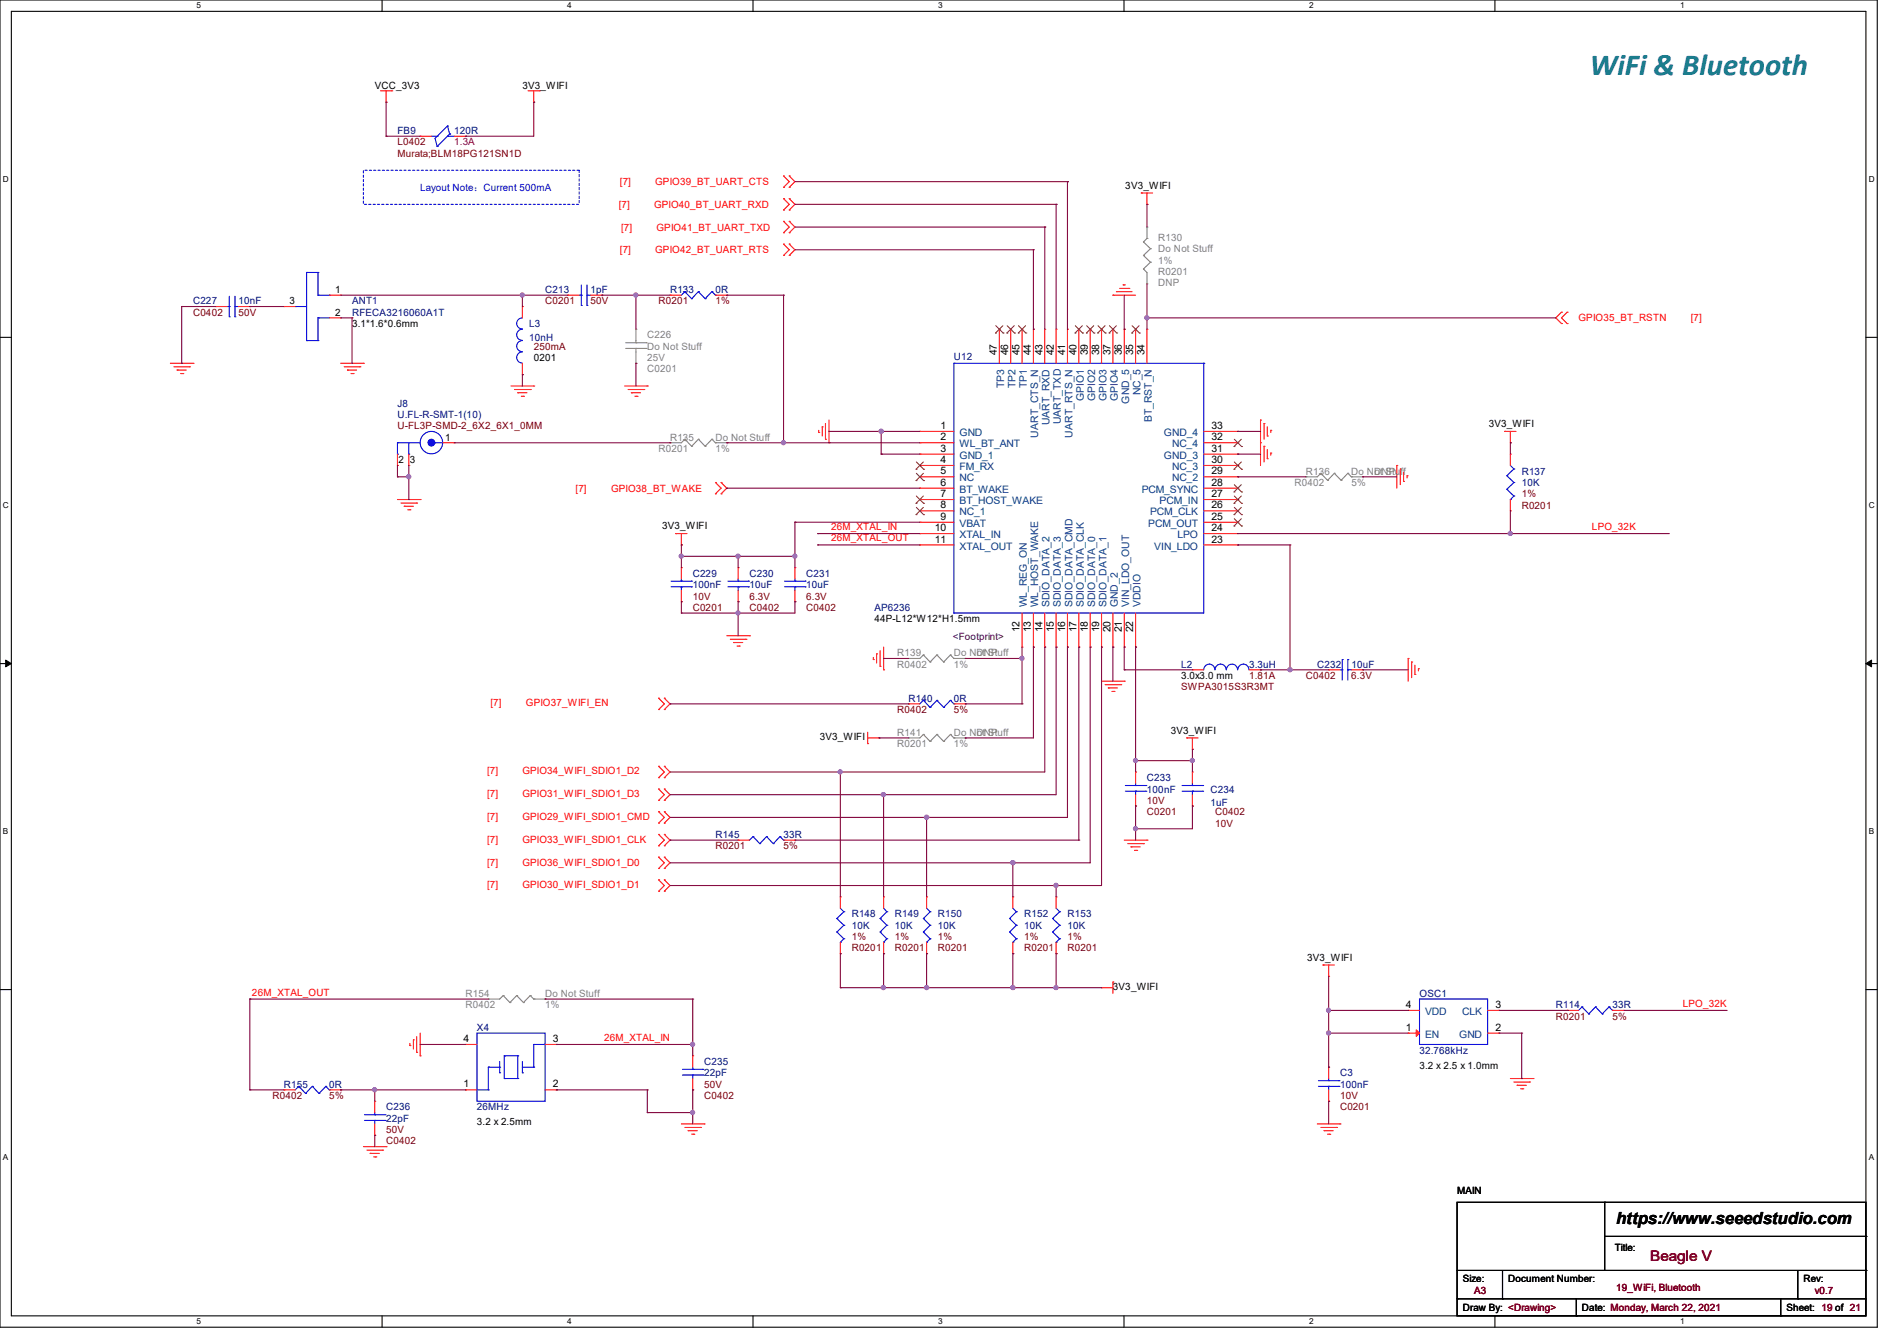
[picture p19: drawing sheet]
<svg xmlns="http://www.w3.org/2000/svg" width="297mm" height="210mm" viewBox="0 0 297 210" stroke-linecap="round" stroke-linejoin="round" font-family="sans-serif">
<defs><g id="words">
<text font-size="4.8" fill="#008080" x="248.9" y="11.7">WiFi &amp; Bluetooth</text>
<text font-size="2.6" x="253" y="191.8">https://www.seeedstudio.com</text>
<text font-size="2.3" fill="#800000" x="258.4" y="197.5">Beagle V</text>
<g font-size="1.6">
<text x="58.7" y="13.9">VCC_3V3</text>
<text x="81.8" y="13.9">3V3_WIFI</text>
<text x="176.2" y="29.5">3V3_WIFI</text>
<text x="45.3" y="47.7">3</text>
<text x="52.5" y="45.9">1</text>
<text x="52.5" y="49.4">2</text>
<text x="55.1" y="51.2">3.1*1.6*0.6mm</text>
<text x="83.6" y="56.6">0201</text>
<text x="156.1" y="55.7" transform="rotate(-90 156.1 55.7)">47</text>
<text x="157.9" y="55.7" transform="rotate(-90 157.9 55.7)">46</text>
<text x="159.6" y="55.7" transform="rotate(-90 159.6 55.7)">45</text>
<text x="161.4" y="55.7" transform="rotate(-90 161.4 55.7)">44</text>
<text x="163.2" y="55.7" transform="rotate(-90 163.2 55.7)">43</text>
<text x="165" y="55.7" transform="rotate(-90 165 55.7)">42</text>
<text x="166.8" y="55.7" transform="rotate(-90 166.8 55.7)">41</text>
<text x="168.5" y="55.7" transform="rotate(-90 168.5 55.7)">40</text>
<text x="170.3" y="55.7" transform="rotate(-90 170.3 55.7)">39</text>
<text x="172.1" y="55.7" transform="rotate(-90 172.1 55.7)">38</text>
<text x="173.9" y="55.7" transform="rotate(-90 173.9 55.7)">37</text>
<text x="175.6" y="55.7" transform="rotate(-90 175.6 55.7)">36</text>
<text x="177.4" y="55.7" transform="rotate(-90 177.4 55.7)">35</text>
<text x="179.2" y="55.7" transform="rotate(-90 179.2 55.7)">34</text>
<text x="69.7" y="69">1</text>
<text x="147.2" y="67.2">1</text>
<text x="147.2" y="69">2</text>
<text x="147.2" y="70.7">3</text>
<text x="189.7" y="70.7">31</text>
<text x="189.7" y="69">32</text>
<text x="189.7" y="67.2">33</text>
<text x="233.1" y="66.9">3V3_WIFI</text>
<text x="62.4" y="72.6">2</text>
<text x="64.2" y="72.6">3</text>
<text x="147.2" y="72.5">4</text>
<text x="147.2" y="74.3">5</text>
<text x="147.2" y="76.1">6</text>
<text x="147.2" y="77.9">7</text>
<text x="189.7" y="77.9">27</text>
<text x="189.7" y="76.1">28</text>
<text x="189.7" y="74.3">29</text>
<text x="189.7" y="72.5">30</text>
<text x="103.7" y="82.9">3V3_WIFI</text>
<text x="146.3" y="83.2">10</text>
<text x="147.2" y="79.6">8</text>
<text x="147.2" y="81.4">9</text>
<text x="189.7" y="83.2">24</text>
<text x="189.7" y="81.4">25</text>
<text x="189.7" y="79.6">26</text>
<text x="146.3" y="85">11</text>
<text x="189.7" y="85">23</text>
<text x="136.9" y="97.4">44P-L12*W12*H1.5mm</text>
<text x="159.6" y="99" transform="rotate(-90 159.6 99)">12</text>
<text x="161.4" y="99" transform="rotate(-90 161.4 99)">13</text>
<text x="163.2" y="99" transform="rotate(-90 163.2 99)">14</text>
<text x="165" y="99" transform="rotate(-90 165 99)">15</text>
<text x="166.8" y="99" transform="rotate(-90 166.8 99)">16</text>
<text x="168.5" y="99" transform="rotate(-90 168.5 99)">17</text>
<text x="170.3" y="99" transform="rotate(-90 170.3 99)">18</text>
<text x="172.1" y="99" transform="rotate(-90 172.1 99)">19</text>
<text x="173.9" y="99" transform="rotate(-90 173.9 99)">20</text>
<text x="175.6" y="99" transform="rotate(-90 175.6 99)">21</text>
<text x="177.4" y="99" transform="rotate(-90 177.4 99)">22</text>
<text x="184.9" y="106.3">3.0x3.0 mm</text>
<text x="128.4" y="115.9">3V3_WIFI</text>
<text x="183.3" y="114.9">3V3_WIFI</text>
<text x="174.2" y="155.1">3V3_WIFI</text>
<text x="204.6" y="150.4">3V3_WIFI</text>
<text x="220.1" y="157.9">4</text>
<text x="220.1" y="161.4">1</text>
<text x="234.1" y="161.4">2</text>
<text x="234.1" y="157.9">3</text>
<text x="72.6" y="163.2">4</text>
<text x="86.6" y="163.2">3</text>
<text x="222.2" y="167.3">3.2 x 2.5 x 1.0mm</text>
<text x="72.6" y="170.3">1</text>
<text x="86.6" y="170.3">2</text>
<text x="74.7" y="176.2">3.2 x 2.5mm</text>
<text x="228.1" y="187.1">MAIN</text>
<text x="252.8" y="196">Title:</text>
<text x="229" y="200.7">Size:</text>
<text x="236.1" y="200.7">Document Number:</text>
<text x="282.4" y="200.7">Rev:</text>
<text x="229" y="205.4">Draw By: &lt;Drawing&gt;</text>
<text x="247.7" y="205.4">Date: Monday, March 22, 2021</text>
<text x="279.7" y="205.4">Sheet: 19 of 21</text>
</g>
<g font-size="1.6" fill="#000080">
<text x="62.2" y="21">FB9</text>
<text x="71.1" y="21">120R</text>
<text x="30.2" y="47.7">C227</text>
<text x="37.3" y="47.7">10nF</text>
<text x="55.1" y="47.7">ANT1</text>
<text x="85.3" y="45.9">C213</text>
<text x="92.4" y="45.9">1pF</text>
<text x="104.9" y="45.9">R133</text>
<text x="112" y="45.9">0R</text>
<text x="55.1" y="49.4">RFECA3216060A1T</text>
<text x="82.8" y="51.2">L3</text>
<text x="82.8" y="53.3">10nH</text>
<text x="149.4" y="56.4">U12</text>
<text x="62.2" y="63.7">J8</text>
<text x="62.2" y="65.4">U.FL-R-SMT-1(10)</text>
<text x="238.3" y="74.3">R137</text>
<text x="238.3" y="76.1">10K</text>
<text x="108.5" y="90.3">C229</text>
<text x="108.5" y="92.1">100nF</text>
<text x="117.3" y="90.3">C230</text>
<text x="117.3" y="92.1">10uF</text>
<text x="126.2" y="90.3">C231</text>
<text x="126.2" y="92.1">10uF</text>
<text x="136.9" y="95.7">AP6236</text>
<text x="184.9" y="104.6">L2</text>
<text x="195.6" y="104.6">3.3uH</text>
<text x="206.2" y="104.6">C232</text>
<text x="211.6" y="104.6">10uF</text>
<text x="142.2" y="109.9">R140</text>
<text x="149.3" y="109.9">0R</text>
<text x="179.6" y="122.3">C233</text>
<text x="179.6" y="124.1">100nF</text>
<text x="189.5" y="124.1">C234</text>
<text x="112" y="131.2">R145</text>
<text x="122.7" y="131.2">33R</text>
<text x="189.5" y="126.2">1uF</text>
<text x="133.3" y="143.7">R148</text>
<text x="140.1" y="143.7">R149</text>
<text x="146.9" y="143.7">R150</text>
<text x="160.4" y="143.7">R152</text>
<text x="167.1" y="143.7">R153</text>
<text x="133.3" y="145.5">10K</text>
<text x="140.1" y="145.5">10K</text>
<text x="146.9" y="145.5">10K</text>
<text x="160.4" y="145.5">10K</text>
<text x="167.1" y="145.5">10K</text>
<text x="74.7" y="161.5">X4</text>
<text x="222.2" y="156.1">OSC1</text>
<text x="243.6" y="157.9">R114</text>
<text x="252.5" y="157.9">33R</text>
<text x="110.2" y="166.8">C235</text>
<text x="222.2" y="165">32.768kHz</text>
<text x="44.4" y="170.3">R155</text>
<text x="51.6" y="170.3">0R</text>
<text x="60.5" y="173.9">C236</text>
<text x="74.7" y="173.9">26MHz</text>
<text x="110.2" y="168.6">22pF</text>
<text x="209.8" y="168.6">C3</text>
<text x="209.8" y="170.3">100nF</text>
<text x="60.5" y="175.7">22pF</text>
</g>
<g font-size="1.6" fill="#800000">
<text x="62.2" y="22.8">L0402</text>
<text x="62.2" y="24.6">Murata;BLM18PG121SN1D</text>
<text x="85.3" y="47.7">C0201</text>
<text x="92.4" y="47.7">50V</text>
<text x="103.1" y="47.7">R0201</text>
<text x="112" y="47.7">1%</text>
<text x="30.2" y="49.4">C0402</text>
<text x="37.3" y="49.4">50V</text>
<text x="83.6" y="54.8">250mA</text>
<text x="62.2" y="67.2">U-FL3P-SMD-2_6X2_6X1_0MM</text>
<text x="238.3" y="77.9">1%</text>
<text x="238.3" y="79.7">R0201</text>
<text x="108.5" y="95.7">C0201</text>
<text x="108.5" y="93.9">10V</text>
<text x="117.3" y="95.7">C0402</text>
<text x="117.3" y="93.9">6.3V</text>
<text x="126.2" y="95.7">C0402</text>
<text x="126.2" y="93.9">6.3V</text>
<text x="195.6" y="106.3">1.81A</text>
<text x="204.5" y="106.3">C0402</text>
<text x="211.6" y="106.3">6.3V</text>
<text x="140.5" y="111.7">R0402</text>
<text x="149.4" y="111.7">5%</text>
<text x="184.9" y="108.1">SWPA3015S3R3MT</text>
<text x="179.6" y="125.9">10V</text>
<text x="179.6" y="127.7">C0201</text>
<text x="190.2" y="127.7">C0402</text>
<text x="190.2" y="129.5">10V</text>
<text x="112" y="133">R0201</text>
<text x="122.7" y="133">5%</text>
<text x="133.3" y="147.2">1%</text>
<text x="133.3" y="149">R0201</text>
<text x="140.1" y="147.2">1%</text>
<text x="140.1" y="149">R0201</text>
<text x="146.9" y="147.2">1%</text>
<text x="146.9" y="149">R0201</text>
<text x="160.4" y="147.2">1%</text>
<text x="160.4" y="149">R0201</text>
<text x="167.1" y="147.2">1%</text>
<text x="167.1" y="149">R0201</text>
<text x="243.6" y="159.7">R0201</text>
<text x="252.5" y="159.7">5%</text>
<text x="42.7" y="172.1">R0402</text>
<text x="51.6" y="172.1">5%</text>
<text x="110.2" y="172.1">C0402</text>
<text x="110.2" y="170.3">50V</text>
<text x="209.8" y="173.9">C0201</text>
<text x="209.8" y="172.1">10V</text>
<text x="60.5" y="179.2">C0402</text>
<text x="60.5" y="177.5">50V</text>
<text x="230.8" y="202.7">A3</text>
<text x="253" y="202.2">19_WiFi, Bluetooth</text>
<text x="284.1" y="202.7">v0.7</text>
</g>
<text font-size="1.6" fill="#800040" x="71.1" y="22.8">1.3A</text>
<text font-size="1.6" fill="#00f" x="65.8" y="29.9">Layout Note：Current 500mA</text>
<g font-size="1.6" fill="#f00">
<text x="97.1" y="29">[7]</text>
<text x="102.6" y="29">GPIO39_BT_UART_CTS</text>
<text x="96.9" y="32.6">[7]</text>
<text x="102.4" y="32.6">GPIO40_BT_UART_RXD</text>
<text x="97.1" y="39.7">[7]</text>
<text x="97.2" y="36.1">[7]</text>
<text x="102.6" y="39.7">GPIO42_BT_UART_RTS</text>
<text x="102.8" y="36.1">GPIO41_BT_UART_TXD</text>
<text x="247.1" y="50.3">GPIO35_BT_RSTN</text>
<text x="264.8" y="50.3">[7]</text>
<text x="90.1" y="77">[7]</text>
<text x="95.7" y="77">GPIO38_BT_WAKE</text>
<text x="130.1" y="83">26M_XTAL_IN</text>
<text x="249.3" y="83">LPO_32K</text>
<text x="130.1" y="84.8">26M_XTAL_OUT</text>
<text x="76.8" y="110.6">[7]</text>
<text x="82.3" y="110.6">GPIO37_WIFI_EN</text>
<text x="76.3" y="124.8">[7]</text>
<text x="76.3" y="121.3">[7]</text>
<text x="81.8" y="124.8">GPIO31_WIFI_SDIO1_D3</text>
<text x="81.8" y="121.3">GPIO34_WIFI_SDIO1_D2</text>
<text x="76.3" y="128.4">[7]</text>
<text x="76.3" y="131.9">[7]</text>
<text x="81.8" y="128.4">GPIO29_WIFI_SDIO1_CMD</text>
<text x="81.8" y="131.9">GPIO33_WIFI_SDIO1_CLK</text>
<text x="76.3" y="135.7">[7]</text>
<text x="81.8" y="135.7">GPIO36_WIFI_SDIO1_D0</text>
<text x="76.3" y="139.1">[7]</text>
<text x="81.8" y="139.1">GPIO30_WIFI_SDIO1_D1</text>
<text x="39.5" y="155.9">26M_XTAL_OUT</text>
<text x="263.5" y="157.7">LPO_32K</text>
<text x="94.6" y="163">26M_XTAL_IN</text>
</g>
<g font-size="1.6" fill="#808080">
<text x="181.4" y="37.7">R130</text>
<text x="181.4" y="39.5">Do Not Stuff</text>
<text x="181.4" y="41.3">1%</text>
<text x="181.4" y="43.1">R0201</text>
<text x="181.4" y="44.8">DNP</text>
<text x="101.3" y="53">C226</text>
<text x="101.3" y="54.8">Do Not Stuff</text>
<text x="101.3" y="58.3">C0201</text>
<text x="101.3" y="56.6">25V</text>
<text x="103.1" y="70.8">R0201</text>
<text x="104.9" y="69">R135</text>
<text x="112" y="69">Do Not Stuff</text>
<text x="112" y="70.8">1%</text>
<text x="202.7" y="76.1">R0402</text>
<text x="204.5" y="74.3">R136</text>
<text x="211.6" y="74.3">Do Not Stuff</text>
<text x="211.6" y="76.1">5%</text>
<text x="215.1" y="74.3">DNP</text>
<text x="140.5" y="102.8">R139</text>
<text x="140.5" y="104.6">R0402</text>
<text x="149.3" y="102.8">Do Not Stuff</text>
<text x="149.4" y="104.6">1%</text>
<text x="152.9" y="102.8">DNP</text>
<text x="140.5" y="115.2">R141</text>
<text x="140.5" y="117">R0201</text>
<text x="149.3" y="115.2">Do Not Stuff</text>
<text x="149.4" y="117">1%</text>
<text x="152.9" y="115.2">DNP</text>
<text x="72.9" y="156.1">R154</text>
<text x="72.9" y="157.9">R0402</text>
<text x="85.3" y="156.1">Do Not Stuff</text>
<text x="85.3" y="157.9">1%</text>
</g>
<g font-size="1.6" fill="#004080">
<text x="157.2" y="60.8" transform="rotate(-90 157.2 60.8)">TP3</text>
<text x="159" y="60.8" transform="rotate(-90 159 60.8)">TP2</text>
<text x="160.8" y="60.8" transform="rotate(-90 160.8 60.8)">TP1</text>
<text x="169.7" y="62.8" transform="rotate(-90 169.7 62.8)">GPIO1</text>
<text x="171.5" y="62.8" transform="rotate(-90 171.5 62.8)">GPIO2</text>
<text x="173.2" y="62.8" transform="rotate(-90 173.2 62.8)">GPIO3</text>
<text x="175" y="62.8" transform="rotate(-90 175 62.8)">GPIO4</text>
<text x="176.8" y="63.2" transform="rotate(-90 176.8 63.2)">GND_5</text>
<text x="178.6" y="61.9" transform="rotate(-90 178.6 61.9)">NC_5</text>
<text x="150.2" y="68.3">GND</text>
<text x="150.2" y="70.1">WL_BT_ANT</text>
<text x="150.2" y="71.8">GND_1</text>
<text x="162.6" y="68.5" transform="rotate(-90 162.6 68.5)">UART_CTS_N</text>
<text x="164.3" y="66.6" transform="rotate(-90 164.3 66.6)">UART_RXD</text>
<text x="166.1" y="66.5" transform="rotate(-90 166.1 66.5)">UART_TXD</text>
<text x="167.9" y="68.5" transform="rotate(-90 167.9 68.5)">UART_RTS_N</text>
<text x="180.3" y="66.2" transform="rotate(-90 180.3 66.2)">BT_RST_N</text>
<text x="182.2" y="71.8">GND_3</text>
<text x="182.2" y="68.3">GND_4</text>
<text x="183.5" y="70.1">NC_4</text>
<text x="150.2" y="73.6">FM_RX</text>
<text x="150.2" y="75.4">NC</text>
<text x="150.2" y="77.2">BT_WAKE</text>
<text x="178.8" y="77.2">PCM_SYNC</text>
<text x="183.5" y="75.4">NC_2</text>
<text x="183.5" y="73.6">NC_3</text>
<text x="150.2" y="79">BT_HOST_WAKE</text>
<text x="150.2" y="80.7">NC_1</text>
<text x="150.2" y="82.5">VBAT</text>
<text x="179.8" y="82.5">PCM_OUT</text>
<text x="180.1" y="80.7">PCM_CLK</text>
<text x="181.6" y="79">PCM_IN</text>
<text x="150.2" y="84.3">XTAL_IN</text>
<text x="150.2" y="86.1">XTAL_OUT</text>
<text x="180.7" y="86.1">VIN_LDO</text>
<text x="184.4" y="84.3">LPO</text>
<text x="160.8" y="95.1" transform="rotate(-90 160.8 95.1)">WL_REG_ON</text>
<text x="162.6" y="95.1" transform="rotate(-90 162.6 95.1)">WL_HOST_WAKE</text>
<text x="164.3" y="95.1" transform="rotate(-90 164.3 95.1)">SDIO_DATA_2</text>
<text x="166.1" y="95.1" transform="rotate(-90 166.1 95.1)">SDIO_DATA_3</text>
<text x="167.9" y="95.1" transform="rotate(-90 167.9 95.1)">SDIO_DATA_CMD</text>
<text x="169.7" y="95.1" transform="rotate(-90 169.7 95.1)">SDIO_DATA_CLK</text>
<text x="171.5" y="95.1" transform="rotate(-90 171.5 95.1)">SDIO_DATA_0</text>
<text x="173.2" y="95.1" transform="rotate(-90 173.2 95.1)">SDIO_DATA_1</text>
<text x="175" y="95.1" transform="rotate(-90 175 95.1)">GND_2</text>
<text x="176.8" y="95.1" transform="rotate(-90 176.8 95.1)">VIN_LDO_OUT</text>
<text x="178.6" y="95.1" transform="rotate(-90 178.6 95.1)">VDDIO</text>
<text x="223.1" y="159">VDD</text>
<text x="228.9" y="159">CLK</text>
<text x="223.1" y="162.5">EN</text>
<text x="228.5" y="162.5">GND</text>
</g>
<text font-size="1.6" fill="#400040" x="149.2" y="100.3">&lt;Footprint&gt;</text>
<g font-size="1.3">
<text x="30.8" y="1.3">5</text>
<text x="88.8" y="1.3">4</text>
<text x="146.9" y="1.3">3</text>
<text x="205" y="1.3">2</text>
<text x="263.1" y="1.3">1</text>
<text x=".5" y="28.4">D</text>
<text x="292.6" y="28.4">D</text>
<text x=".5" y="79.5">C</text>
<text x="292.6" y="79.5">C</text>
<text x=".5" y="130.6">B</text>
<text x="292.6" y="130.6">B</text>
<text x=".5" y="181.7">A</text>
<text x="292.6" y="181.7">A</text>
<text x="30.8" y="207.4">5</text>
<text x="88.8" y="207.4">4</text>
<text x="146.9" y="207.4">3</text>
<text x="205" y="207.4">2</text>
<text x="263.1" y="207.4">1</text>
</g>
</g></defs>
<path d="M0 0h293.9v207.9h-293.9zM1.8 1.8h290.3v204.3h-290.3z" fill="none" stroke="#000" stroke-width=".17"/>
<g fill="#fff">
<path d="M30.8 .2h.7v1.4h-.7z"/>
<path d="M30.8 206.2h.7v1.4h-.7z"/>
</g>
<path d="M59.8 0v1.8M59.8 206.1v1.8" fill="none" stroke="#000" stroke-width=".17"/>
<g fill="#fff">
<path d="M88.8 .2h.7v1.4h-.7z"/>
<path d="M88.8 206.2h.7v1.4h-.7z"/>
</g>
<path d="M117.9 0v1.8M117.9 206.1v1.8" fill="none" stroke="#000" stroke-width=".17"/>
<g fill="#fff">
<path d="M146.9 .2h.7v1.4h-.7z"/>
<path d="M146.9 206.2h.7v1.4h-.7z"/>
</g>
<path d="M176 0v1.8M176 206.1v1.8" fill="none" stroke="#000" stroke-width=".17"/>
<g fill="#fff">
<path d="M205 .2h.7v1.4h-.7z"/>
<path d="M205 206.2h.7v1.4h-.7z"/>
</g>
<path d="M234.1 0v1.8M234.1 206.1v1.8" fill="none" stroke="#000" stroke-width=".17"/>
<g fill="#fff">
<path d="M263.1 .2h.6v1.4h-.6z"/>
<path d="M263.1 206.2h.6v1.4h-.6z"/>
<path d="M.5 27.3h.9v1.4h-.9z"/>
<path d="M292.6 27.3h.9v1.4h-.9z"/>
<path d="M.5 78.4h.9v1.4h-.9z"/>
<path d="M292.6 78.4h.9v1.4h-.9z"/>
</g>
<path d="M0 52.8h1.8M292.1 52.8h1.8" fill="none" stroke="#000" stroke-width=".17"/>
<g fill="#fff">
<path d="M.5 129.5h.8v1.4h-.8z"/>
<path d="M292.6 129.5h.8v1.4h-.8z"/>
</g>
<path d="M0 103.9h1.8M292.1 103.9h1.8" fill="none" stroke="#000" stroke-width=".17"/>
<path d="M.9 103.4l.9 .5-.9 .5zM292.1 103.9l.9-.5v1z" fill="#000" stroke="#000" stroke-width=".16"/>
<g fill="#fff">
<path d="M.5 180.5h.8v1.4h-.8z"/>
<path d="M292.6 180.5h.8v1.4h-.8z"/>
</g>
<g fill="none" stroke="#000" stroke-width=".17">
<path d="M0 155h1.8M292.1 155h1.8M228.1 188.3h64v17.8h-64zM228.1 199h64M235.2 199v4.4M251.2 188.3h.1M251.2 188.3v10.7M251.2 193.6h40.9M281.5 199v4.4M292.1 199h.1M292.1 193.6h.1M228.1 203.4h.1"/>
<path d="M228.1 203.4h64M235.2 203.4h.1M246.8 206.1h.1M246.8 203.4v2.7M278.8 206.1h.1M278.8 203.4v2.7M281.5 203.4h.1"/>
</g>
<path d="M56.9 26.7h33.8v5.3h-33.8z" fill="none" stroke="#00f" stroke-width=".17" stroke-dasharray=".3 .3"/>
<g fill="none" stroke="#f00" stroke-width=".17">
<path d="M59.6 14.2h1.7M60.5 16h.1M60.5 14.2v1.8M61.3 14.2h.1M82.7 14.2h1.8M83.6 16h.1M83.6 14.2v1.8M84.5 14.2h.1M65.8 21.3h.1M65.8 21.3h1.8M71.1 21.3h1.8M72.9 21.3h.1"/>
<path d="M122.7 29.3h.1M122.7 27.6h.1M122.7 32.9h.1M122.7 31.1h.1M122.7 36.4h.1M122.7 34.7h.1M122.7 38.2h.1M122.7 27.6l.9 .8-.9 .9M122.7 31.1l.9 .9-.9 .9M122.7 34.7l.9 .9-.9 .8M122.7 38.2l.9 .9-.9 .9M123.6 27.6h.1"/>
<path d="M123.6 29.3h.1M123.6 31.1h.1M123.6 32.9h.1M123.6 34.7h.1M123.6 36.4h.1M123.6 38.2h.1M123.6 27.6l.9 .8-.9 .9M123.6 31.1l.9 .9-.9 .9M123.6 34.7l.9 .9-.9 .8M123.6 38.2l.9 .9-.9 .9M178.7 30.2h.1M178.7 30.2h1.8"/>
<path d="M179.6 32h.1M179.6 30.2v1.8M26.7 56.9h3.5M27.2 57.4h2.5M27.7 58h.1M27.7 58h1.5M28.3 58.5h.3M28.6 58.5h.1M29.7 57.4h.1M30.2 56.9h.1M33.8 48h.1M33.8 48h1.8"/>
<path d="M37.3 48h1.8M39.1 48h.1M44.4 48h.1M44.4 48h1.8M51.6 46.2h1.7M51.6 49.8h1.7M53.3 46.2h.1M53.3 49.8h.1M53.3 56.9h3.6M53.9 57.4h2.4M54.4 58h.1M54.4 58h1.4"/>
<path d="M54.9 58.5h.4M55.3 58.5h.1M56.3 57.4h.1M56.9 56.9h.1M81.8 58.7h.1M81.8 48h.1M81.8 48v1.8M81.8 56.9v1.8M88.9 46.2h.1M88.9 46.2h1.8M92.5 46.2h1.7M94.2 46.2h.1"/>
<path d="M104.9 46.2h.1M104.9 46.2h1.8M112 46.2h1.8M113.8 46.2h.1M122.7 40h.1M123.6 40h.1M156.5 51.6h.1M156.5 51.6v5.3M158.2 51.6h.1M158.2 51.6v5.3M160 51.6h.1M160 51.6v5.3"/>
<path d="M161.8 51.6h.1M161.8 51.6v5.3M163.6 51.6h.1M163.6 51.6v5.3M165.4 51.6h.1M165.4 51.6v5.3M167.1 51.6h.1M167.1 51.6v5.3M168.9 51.6h.1M168.9 51.6v5.3M170.7 51.6h.1M170.7 51.6v5.3"/>
<path d="M172.5 51.6h.1M172.5 51.6v5.3M174.2 46.2h.1M174.2 51.6h.1M174.2 46.2h3.6M174.2 51.6v5.3M174.8 45.7h.1M174.8 45.7h2.4M175.3 45.2h1.4M175.9 44.6h.1M175.9 44.6h.3M176 51.6h.1"/>
<path d="M176 51.6v5.3M176.7 45.2h.1M177.8 51.6h.1M177.8 51.6v5.3M179.6 51.6h.1M179.6 51.6v5.3M244.5 48.9h.1M244.5 50.7h.1M244.5 48.9l-.9 .9 .9 .9M245.4 50.7h.1M245.4 48.9h.1M245.4 48.9l-.9 .9 .9 .9"/>
<path d="M62.2 72.9h.1M62.2 78.2h3.6M62.2 71.1v1.8M62.8 78.8h2.4M63.3 79.3h.1M63.3 79.3h1.4M63.8 79.8h.4M64 72.9h.1M64 71.1v1.8M64.2 79.8h.1M65.2 78.8h.1M65.8 78.2h.1"/>
<path d="M69.3 69.3h1.8M71.1 69.3h.1M80 60.5h3.6M80.6 61h2.4M81.1 61.5h.1M81.1 61.5h1.4M81.6 62.1h.4M82 62.1h.1M83 61h.1M83.6 60.5h.1M97.8 60.5h3.5M98.3 61h2.5"/>
<path d="M98.8 61.5h.1M98.8 61.5h1.5M99.4 62.1h.3M99.7 62.1h.1M100.8 61h.1M101.3 60.5h.1M112 77.3h.1M112 75.6h.1M112 75.6l.9 .9-.9 .8M112.9 75.6h.1M112.9 77.3h.1M112.9 75.6l.9 .9-.9 .8"/>
<path d="M128.2 67.7h.1M128.2 67.4v.3M128.7 66.8h.1M128.7 66.8v1.5M129.2 68.8h.1M129.2 66.3v2.5M129.8 69.3h.1M129.8 65.8v3.5M144 67.6h.1M144 69.3h.1M144 71.1h.1M144 72.9h.1"/>
<path d="M144 74.7h.1M144 76.5h.1M144 78.2h.1M144 78.2h5.4M144 67.6h5.4M144 69.3h5.4M144 71.1h5.4M144 72.9h5.4M144 74.7h5.4M144 76.5h5.4M188.5 78.2h5.3M188.5 67.6h5.3"/>
<path d="M188.5 69.3h5.3M188.5 71.1h5.3M188.5 72.9h5.3M188.5 74.7h5.3M188.5 76.5h5.3M193.8 78.2h.1M193.8 76.5h.1M193.8 74.7h.1M193.8 72.9h.1M193.8 71.1h.1M193.8 69.3h.1M193.8 67.6h.1"/>
<path d="M197.4 65.8h.1M197.4 69.3h.1M197.4 65.8v7.1M197.9 66.3h.1M197.9 69.9h.1M197.9 66.3v2.5M197.9 69.9v2.4M198.4 68.3h.1M198.4 71.8h.1M198.4 66.8v1.5M198.4 70.4v1.4M199 67.4h.1"/>
<path d="M199 71h.1M199 67.4v.3M199 71v.3M218.7 72.9h.1M218.7 72.9v3.6M219.2 73.4h.1M219.2 73.4v2.5M219.8 75.4h.1M219.8 74v1.4M220.3 74.5h.1M220.3 74.5v.3M235.6 67.6h.1"/>
<path d="M235.6 67.6h1.8M236.5 69.3h.1M236.5 71.1h.1M236.5 67.6v1.7M236.5 71.1v1.8M236.5 78.2v1.8M105.8 83.6h.1M105.8 83.6h1.8M106.7 85.3h.1M106.7 88.9h.1M106.7 94.2h.1M106.7 83.6v1.7"/>
<path d="M106.7 88.9v1.8M106.7 92.5v1.7M113.8 99.6h3.5M115.6 88.9h.1M115.6 94.2h.1M115.6 88.9v1.8M115.6 92.5v1.7M117.3 99.6h.1M124.5 88.9h.1M124.5 94.2h.1M124.5 88.9v1.8M124.5 92.5v1.7"/>
<path d="M144 80h.1M144 81.8h.1M144 83.6h.1M144 85.3h.1M144 83.6h5.4M144 80h5.4M144 81.8h5.4M144 85.3h5.4M160 96v5.3M161.8 96v5.3M163.6 96v5.3M165.4 96v5.3"/>
<path d="M167.1 96v5.3M168.9 96v5.3M170.7 96v5.3M172.5 96v5.3M174.2 96v5.3M176 96v5.3M177.8 96v5.3M188.5 83.6h5.3M188.5 80h5.3M188.5 81.8h5.3M188.5 85.3h5.3M193.8 85.3h.1"/>
<path d="M193.8 83.6h.1M193.8 81.8h.1M193.8 80h.1M236.5 80h.1M103.1 109.3h.1M103.1 111.1h.1M103.1 109.3l.9 .9-.9 .9M104 111.1h.1M104 109.3h.1M104 109.3l.9 .9-.9 .9M114.3 100.1h2.5M114.9 100.6h.1"/>
<path d="M114.9 100.6h1.4M115.4 101.2h.3M115.7 101.2h.1M116.8 100.1h.1M135.8 116.5h.1M135.8 115.6h1.8M135.8 114.7v1.8M136.7 103.3h.1M136.7 103v.3M137.2 102.4h.1M137.2 102.4v1.4M137.6 115.6h.1"/>
<path d="M137.8 104.4h.1M137.8 101.9v2.5M138.3 104.9h.1M138.3 101.3v3.6M142.2 110.2h.1M142.2 110.2h1.8M149.4 110.2h1.7M151.1 110.2h.1M160 101.3h.1M161.8 101.3h.1M163.6 101.3h.1M165.4 101.3h.1"/>
<path d="M167.1 101.3h.1M168.9 101.3h.1M170.7 101.3h.1M172.5 101.3h.1M172.5 106.7h3.5M173 107.2h2.5M173.5 107.7h.1M173.5 107.7h1.5M174.1 108.3h.3M174.2 101.3h.1M174.4 108.3h.1M175.5 107.2h.1"/>
<path d="M176 106.7h.1M176 101.3h.1M177.8 101.3h.1M185.8 115.6h.1M185.8 115.6h1.8M186.7 117.3h.1M186.7 104.9h.1M186.7 115.6v1.7M186.7 104.9h1.8M195.6 104.9h1.8M197.4 104.9h.1M208 104.9h.1"/>
<path d="M208 104.9h1.8M211.6 104.9h1.8M213.4 104.9h.1M220.5 103.1h.1M220.5 103.1v3.6M221 103.7h.1M221 103.7v2.4M221.5 105.6h.1M221.5 104.2v1.4M222.1 104.7h.1M222.1 104.7v.4M103.1 128.9h.1"/>
<path d="M103.1 127.1h.1M103.1 125.3h.1M103.1 123.6h.1M103.1 121.8h.1M103.1 120h.1M103.1 139.6h.1M103.1 137.8h.1M103.1 132.5h.1M103.1 130.7h.1M103.1 136h.1M103.1 134.2h.1M103.1 127.1l.9 .9-.9 .9"/>
<path d="M103.1 123.6l.9 .9-.9 .8M103.1 120l.9 .9-.9 .9M103.1 137.8l.9 .9-.9 .9M103.1 130.7l.9 .9-.9 .9M103.1 134.2l.9 .9-.9 .9M104 127.1h.1M104 128.9h.1M104 123.6h.1M104 125.3h.1M104 120h.1M104 121.8h.1M104 137.8h.1"/>
<path d="M104 139.6h.1M104 130.7h.1M104 132.5h.1M104 134.2h.1M104 136h.1M104 127.1l.9 .9-.9 .9M104 123.6l.9 .9-.9 .8M104 120l.9 .9-.9 .9M104 137.8l.9 .9-.9 .9M104 130.7l.9 .9-.9 .9M104 134.2l.9 .9-.9 .9M115.6 131.6h.1"/>
<path d="M115.6 131.6h1.7M122.7 131.6h1.8M124.5 131.6h.1M176 131.6h3.6M176.6 132.1h2.4M177.1 132.6h.1M177.1 132.6h1.4M177.6 133.2h.4M177.8 120.9h.1M177.8 126.2h.1M177.8 120.9v1.8M177.8 124.5v1.7"/>
<path d="M178 133.2h.1M179 132.1h.1M179.6 131.6h.1M186.7 120.9h.1M186.7 126.2h.1M186.7 120.9v1.8M186.7 124.5v1.7M131.6 140.5h.1M131.6 149.4h.1M131.6 140.5v1.7M131.6 147.6v1.8M138.3 140.5h.1"/>
<path d="M138.3 149.4h.1M138.3 140.5v1.7M138.3 147.6v1.8M145.1 140.5h.1M145.1 149.4h.1M145.1 140.5v1.7M145.1 147.6v1.8M158.6 140.5h.1M158.6 149.4h.1M158.6 140.5v1.7M158.6 147.6v1.8M165.4 140.5h.1"/>
<path d="M165.4 149.4h.1M165.4 140.5v1.7M165.4 147.6v1.8M172.5 154.7h.1M172.5 154.7h1.7M174.2 153.8h.1M174.2 153.8v1.8M207.1 151.1h.1M207.1 151.1h1.8M208 152.9h.1M208 151.1v1.8M220.5 158.2h.1"/>
<path d="M220.5 158.2h1.7M232.9 158.2h1.8M234.7 158.2h.1M245.4 158.2h.1M245.4 158.2h1.7M252.5 158.2h1.8M254.3 158.2h.1M44.4 170.7h.1M44.4 170.7h1.8M51.6 170.7h1.7M53.3 170.7h.1M56.9 179.6h3.6"/>
<path d="M58.7 172.5h.1M58.7 177.8h.1M58.7 172.5v1.7M58.7 176v1.8M60.5 179.6h.1M64.2 163.7h.1M64.2 163.4v.3M64.7 162.9h.1M64.7 162.9v1.4M65.2 164.8h.1M65.2 162.3v2.5M65.8 165.4h.1"/>
<path d="M65.8 161.8v3.6M72.9 170.7h.1M72.9 163.6h.1M72.9 170.7h1.8M72.9 163.6h1.8M85.3 170.7h1.8M85.3 163.6h1.8M87.1 163.6h.1M87.1 170.7h.1M106.7 176h3.5M107.2 176.6h2.5M107.7 177.1h.1"/>
<path d="M107.7 177.1h1.5M108.3 177.6h.3M108.5 165.4h.1M108.5 170.7h.1M108.5 165.4v1.7M108.5 168.9v1.8M108.6 177.6h.1M109.7 176.6h.1M110.2 176h.1M206.2 176h3.6M206.8 176.6h2.5M207.3 177.1h.1"/>
<path d="M207.3 177.1h1.4M207.9 177.6h.3M208 167.1h.1M208 172.5h.1M208 167.1v1.8M208 170.7v1.8M208.2 177.6h.1M209.3 176.6h.1M209.8 176h.1M220.5 161.8h.1M220.5 161.8h1.7M232.9 161.8h1.8"/>
<path d="M234.7 161.8h.1M236.5 168.9h3.5M237 169.5h2.5M237.5 170h.1M237.5 170h1.5M238.1 170.5h.3M238.4 170.5h.1M239.5 169.5h.1M240 168.9h.1M57.4 180.1h2.5M58 180.6h.1M58 180.6h1.4"/>
<path d="M58.5 181.2h.3M58.8 181.2h.1M59.9 180.1h.1"/>
</g>
<g fill="none" stroke="#808080" stroke-width=".17">
<path d="M179 37.9h.1M179 37.9l1.1 1M179.6 37.3h.1M179.6 35.6h.1M179.6 37.3l-.6 .6M179.6 35.6v1.7M180.1 38.9h.1M180.1 38.9l-1.1 1.1M98 53.7h3.2M98 54.6h3.2M99.6 54.6h.1M99.6 53.7h.1"/>
<path d="M99.6 51.6h.1M99.6 56.9h.1M99.6 51.6v2.1M99.6 54.6v2.3M101.2 53.7h.1M101.2 54.6h.1M179 42.1h.1M179 40h.1M179 42.1l.6 .6v1.7M179 40l1.1 1.1M179.6 44.4h.1M180.1 41.1h.1"/>
<path d="M180.1 41.1l-1.1 1M104.9 69.3h.1M107.2 68.8h.1M107.2 68.8l-.5 .5h-1.8M107.2 68.8l1.1 1.1M108.3 69.9h.1M109.3 68.8h.1M109.3 68.8l-1 1.1M109.3 68.8l1.1 1.1M110.4 69.9h.1M111.5 68.8h.1M111.5 68.8l-1.1 1.1"/>
<path d="M111.5 68.8l.5 .5M112 69.3h.1M112 69.3h1.8M113.8 69.3h.1M204.5 74.7h.1M206.8 74.1h.1M206.8 74.1l-.6 .6h-1.7M206.8 74.1l1.1 1.1M207.9 75.2h.1M208.9 74.1h.1M208.9 74.1l-1 1.1M208.9 74.1l1.1 1.1"/>
<path d="M210 75.2h.1M211 74.1h.1M211 74.1l-1 1.1M211 74.1l.6 .6M211.6 74.7h.1M211.6 74.7h1.8M213.4 74.7h.1M142.2 103.1h.1M142.2 115.6h.1M144.6 102.6h.1M144.6 115h.1M144.6 102.6l-.6 .5h-1.8"/>
<path d="M144.6 102.6l1 1.1M144.6 115l-.6 .6h-1.8M144.6 115l1 1.1M145.6 103.7h.1M145.6 116.1h.1M146.7 102.6h.1M146.7 115h.1M146.7 102.6l-1.1 1.1M146.7 102.6l1 1.1M146.7 115l-1.1 1.1M146.7 115l1 1.1M147.7 103.7h.1"/>
<path d="M147.7 116.1h.1M148.8 102.6h.1M148.8 115h.1M148.8 102.6l-1.1 1.1M148.8 102.6l.6 .5M148.8 115l-1.1 1.1M148.8 115l.6 .6M149.4 103.1h.1M149.4 115.6h.1M149.4 103.1h1.7M149.4 115.6h1.7M151.1 103.1h.1"/>
<path d="M151.1 115.6h.1M76.5 156.5h.1M78.8 155.9h.1M78.8 155.9l-.6 .6h-1.7M78.8 155.9l1 1.1M79.8 157h.1M80.9 155.9h.1M80.9 155.9l-1.1 1.1M80.9 155.9l1.1 1.1M82 157h.1M83 155.9h.1M83 155.9l-1 1.1"/>
<path d="M83 155.9l.6 .6M83.6 156.5h.1M83.6 156.5h1.7M85.3 156.5h.1"/>
</g>
<g fill="none" stroke="#00f" stroke-width=".17">
<path d="M70.1 19.7h.1M70.1 19.7l-2 2 .4 1.2M70.1 19.7l.3 1.3M67.6 21.3h.9M68.5 22.9h.1M68.5 21.3h.1M70.1 21.3h.1M70.1 21.3h1M70.4 21h.1M70.4 21l-1.9 1.9M35.6 48h.3M35.9 49.6h.1"/>
<path d="M35.9 48h.1M35.9 46.4v3.2M36.8 49.6h.1M36.8 48h.1M36.8 46.4v3.2M36.8 48h.5M46.2 48h.1M46.2 48h1.8M48 53.3h.1M48 42.7h.1M48 53.3h1.8M48 42.7v10.6"/>
<path d="M48 42.7h1.8M49.8 49.8h.1M49.8 53.3h.1M49.8 42.7h.1M49.8 46.2h.1M49.8 49.8h1.8M49.8 42.7v3.5M49.8 49.8v3.5M49.8 46.2h1.8M51.6 46.2h.1M81.8 55.1a.87 .87 0 0 0-.9 .9 .87 .87 0 0 0 .9 .9M81.8 53.3a.87 .87 0 0 0-.9 .9 .87 .87 0 0 0 .9 .9"/>
<path d="M81.8 51.6a.87 .87 0 0 0-.9 .8 .87 .87 0 0 0 .9 .9M81.8 49.8a.87 .87 0 0 0-.9 .9 .87 .87 0 0 0 .9 .8M90.7 46.2h.3M91 47.8h.1M91 46.2h.1M91 44.6v3.2M91.9 47.8h.1M91.9 46.2h.1M91.9 46.2h.6M91.9 44.6v3.2M107.2 45.7h.1M107.2 45.7l-.5 .5"/>
<path d="M107.2 45.7l1.1 1.1M108.3 46.8h.1M109.3 45.7h.1M109.3 45.7l-1 1.1M109.3 45.7l1.1 1.1M110.4 46.8h.1M111.5 45.7h.1M111.5 45.7l-1.1 1.1M111.5 45.7l.5 .5M112 46.2h.1M149.4 56.9h.1M149.4 56.9h39.1"/>
<path d="M149.4 56.9v39.1M188.5 56.9h.1M188.5 56.9v39.1h-39.1M62.2 69.3h.1M62.2 71.1h.1M62.2 69.3h3.6M62.2 69.3v1.8M64 71.1h.1M64 69.3v1.8M68.1 69.3h.1M68.1 69.3h1.2M235.9 74.5h.1"/>
<path d="M235.9 76.6h.1M235.9 74.5l1.1 1.1M235.9 76.6l1.1 1.1M236.5 78.2h.1M236.5 72.9l.5 .5M237 73.4h.1M237 75.6h.1M237 77.7h.1M237 73.4l-1.1 1.1M237 75.6l-1.1 1M237 77.7l-.5 .5M105.1 91h3.2"/>
<path d="M105.1 91.9h3.2M106.7 91.9h.1M106.7 91h.1M106.7 90.7v.3M106.7 91.9v.6M108.3 91h.1M108.3 91.9h.1M114 91h3.2M114 91.9h3.2M115.6 91.9h.1M115.6 91h.1M115.6 90.7v.3"/>
<path d="M115.6 91.9v.6M117.2 91h.1M117.2 91.9h.1M122.9 91h3.2M122.9 91.9h3.2M124.5 91.9h.1M124.5 91h.1M124.5 90.7v.3M124.5 91.9v.6M126.1 91h.1M126.1 91.9h.1M149.4 96h.1"/>
<path d="M144.6 109.7h.1M144.6 109.7l-.6 .5M144.6 109.7l1 1.1M145.6 110.8h.1M146.7 109.7h.1M146.7 109.7l-1.1 1.1M146.7 109.7l1 1.1M147.7 110.8h.1M148.8 109.7h.1M148.8 109.7l-1.1 1.1M148.8 109.7l.6 .5M149.4 110.2h.1"/>
<path d="M188.5 104.9a.87 .87 0 0 1 .8-.9 .87 .87 0 0 1 .9 .9M190.2 104.9a.87 .87 0 0 1 .9-.9 .87 .87 0 0 1 .9 .9M192 104.9a.87 .87 0 0 1 .9-.9 .87 .87 0 0 1 .9 .9M193.8 104.9a.87 .87 0 0 1 .9-.9 .87 .87 0 0 1 .8 .9M209.8 104.9h.3M210.1 103.3h.1M210.1 104.9h.1M210.1 103.3v3.2M211 104.9h.1M211 103.3h.1M211 104.9h.6M211 103.3v3.2"/>
<path d="M117.9 131h.1M117.9 131l-.6 .6M117.9 131l1.1 1.1M119 132.1h.1M120 131h.1M120 131l-1 1.1M120 131l1.1 1.1M121.1 132.1h.1M122.1 131h.1M122.1 131l-1 1.1M122.1 131l.6 .6M122.7 131.6h.1"/>
<path d="M176.2 123h3.2M176.2 123.9h3.2M177.8 123.9h.1M177.8 123h.1M177.8 122.7v.3M177.8 123.9v.6M179.4 123h.1M179.4 123.9h.1M185.1 123h3.2M185.1 123.9h3.2M186.7 123.9h.1M186.7 123h.1"/>
<path d="M186.7 122.7v.3M186.7 123.9v.6M188.3 123h.1M188.3 123.9h.1M131 143.8h.1M131 146h.1M131 143.8l1.1 1.1M131 146l1.1 1M131.6 147.6h.1M131.6 142.2l.5 .6M132.1 142.8h.1M132.1 144.9h.1"/>
<path d="M132.1 147h.1M132.1 142.8l-1.1 1M132.1 144.9l-1.1 1.1M132.1 147l-.5 .6M137.8 143.8h.1M137.8 146h.1M137.8 143.8l1.1 1.1M137.8 146l1.1 1M138.3 147.6h.1M138.3 142.2l.6 .6M138.9 142.8h.1M138.9 144.9h.1"/>
<path d="M138.9 147h.1M138.9 142.8l-1.1 1M138.9 144.9l-1.1 1.1M138.9 147l-.6 .6M144.6 143.8h.1M144.6 146h.1M144.6 143.8l1 1.1M144.6 146l1 1M145.1 147.6h.1M145.1 142.2l.5 .6M145.6 142.8h.1M145.6 144.9h.1"/>
<path d="M145.6 147h.1M145.6 142.8l-1 1M145.6 144.9l-1 1.1M145.6 147l-.5 .6M158.1 143.8h.1M158.1 146h.1M158.1 143.8l1 1.1M158.1 146l1 1M158.6 147.6h.1M158.6 142.2l.5 .6M159.1 142.8h.1M159.1 144.9h.1"/>
<path d="M159.1 147h.1M159.1 142.8l-1 1M159.1 144.9l-1 1.1M159.1 147l-.5 .6M164.8 143.8h.1M164.8 146h.1M164.8 143.8l1.1 1.1M164.8 146l1.1 1M165.4 147.6h.1M165.4 142.2l.5 .6M165.9 142.8h.1M165.9 144.9h.1"/>
<path d="M165.9 147h.1M165.9 142.8l-1.1 1M165.9 144.9l-1.1 1.1M165.9 147l-.5 .6M222.2 156.5h10.7v7.1h-10.7zM247.7 157.7h.1M247.7 157.7l-.6 .5M247.7 157.7l1.1 1.1M248.8 158.8h.1M249.8 157.7h.1M249.8 157.7l-1 1.1M249.8 157.7l1.1 1.1"/>
<path d="M250.9 158.8h.1M251.9 157.7h.1M251.9 157.7l-1 1.1M251.9 157.7l.6 .5M252.5 158.2h.1M46.8 170.1h.1M46.8 170.1l-.6 .6M46.8 170.1l1 1.1M47.8 171.2h.1M48.9 170.1h.1M48.9 170.1l-1.1 1.1M48.9 170.1l1.1 1.1"/>
<path d="M50 171.2h.1M51 170.1h.1M51 170.1l-1 1.1M51 170.1l.6 .6M51.6 170.7h.1M57.1 174.6h3.2M57.1 175.5h3.2M58.7 175.5h.1M58.7 174.6h.1M58.7 174.2v.4M58.7 175.5v.5M60.3 174.6h.1"/>
<path d="M60.3 175.5h.1M74.7 161.8h10.6v10.7h-10.6zM74.7 170.7h1.8M76.5 170.7h.1M76.5 167.1h.1M76.5 167.1h1.7M76.5 167.1v3.6M78.2 168h.1M78.2 167.1h.1M78.2 166.2v1.8M79 168.9h.1M79 165.4h.1"/>
<path d="M79 165.4v3.5M79 168.9h2.1M79 165.4h2.1M81.1 168.9h.1M81.1 165.4h.1M81.1 165.4v3.5M81.8 168h.1M81.8 166.2v1.8M81.8 167.1h1.8M83.6 167.1h.1M83.6 163.6h.1M83.6 163.6v3.5"/>
<path d="M83.6 163.6h1.7M85.3 163.6h.1M106.8 167.5h3.3M106.8 168.4h3.3M108.5 168.4h.1M108.5 167.5h.1M108.5 167.1v.4M108.5 168.4v.5M110.1 167.5h.1M110.1 168.4h.1M206.4 169.2h3.2M206.4 170.1h3.2"/>
<path d="M208 170.1h.1M208 169.2h.1M208 168.9v.3M208 170.1v.6M209.6 169.2h.1M209.6 170.1h.1"/>
<circle cx="67.5" cy="69.3" r="1.76"/>
</g>
<path d="M221.7 161.3l.5 .5-.5 .5z" fill="#f00" stroke="#f00" stroke-width=".17"/>
<g fill="none" stroke="#804000" stroke-width=".16">
<path d="M155.9 52.2h.1M155.9 51l1.2 1.2M157 51l-1.1 1.2M157.1 52.2h.1M157.6 52.2h.1M157.7 51l1.1 1.2M158.8 51l-1.2 1.2M158.8 52.2h.1M159.4 52.2h.1M159.5 51l1.1 1.2M160.6 51l-1.2 1.2M160.6 52.2h.1"/>
<path d="M168.3 52.2h.1M168.4 51l1.1 1.2M169.5 51l-1.2 1.2M169.5 52.2h.1M170.1 52.2h.1M170.1 51l1.2 1.2M171.2 51l-1.1 1.2M171.3 52.2h.1M171.9 52.2h.1M171.9 51l1.2 1.2M173 51l-1.1 1.2M173.1 52.2h.1"/>
<path d="M173.7 52.2h.1M173.7 51l1.1 1.2M174.8 51l-1.1 1.2M174.8 52.2h.1M177.2 52.2h.1M177.2 51l1.2 1.2M178.4 51l-1.2 1.2M178.4 52.2h.1M143.4 73.5h.1M143.4 75.3h.1M143.4 78.8h.1M143.5 72.3l1.1 1.2"/>
<path d="M143.5 74.1l1.1 1.2M143.5 77.7l1.1 1.1M143.5 79.5l1.1 1.1M144.6 72.3l-1.2 1.2M144.6 74.1l-1.2 1.2M144.6 77.7l-1.2 1.1M144.6 79.5l-1.2 1.1M144.6 73.5h.1M144.6 75.3h.1M144.6 78.8h.1M193.2 78.8h.1M193.2 77h.1"/>
<path d="M193.2 73.5h.1M193.2 69.9h.1M193.3 79.5l1.1 1.1M193.3 77.7l1.1 1.1M193.3 75.9l1.1 1.1M193.3 72.3l1.1 1.2M193.3 68.8l1.1 1.1M194.4 79.5l-1.2 1.1M194.4 77.7l-1.2 1.1M194.4 75.9l-1.2 1.1M194.4 72.3l-1.2 1.2M194.4 68.8l-1.2 1.1"/>
<path d="M194.4 78.8h.1M194.4 77h.1M194.4 73.5h.1M194.4 69.9h.1M143.4 80.6h.1M144.6 80.6h.1M193.2 82.4h.1M193.2 80.6h.1M193.3 81.2l1.1 1.2M194.4 81.2l-1.2 1.2M194.4 82.4h.1M194.4 80.6h.1"/>
</g>
<circle cx="67.5" cy="69.3" r=".53" fill="#00f" stroke="#00f" stroke-width=".17"/>
<g fill="none" stroke="#800040" stroke-width=".17">
<path d="M60.5 16h.1M60.5 16v5.3M83.6 16h.1M83.6 16v5.3h-10.7M60.5 21.3h.1M60.5 21.3h5.3M72.9 21.3h.1M124.5 28.4h42.6M124.5 32h40.9M124.5 35.6h39.1M124.5 39.1h37.3M161.8 39.1h.1"/>
<path d="M161.8 39.1v12.5M163.6 35.6h.1M163.6 35.6v16M165.4 32h.1M165.4 32v19.6M167.1 28.4h.1M167.1 28.4v23.2M179.6 32h.1M179.6 32v3.6M28.4 48h.1M28.4 56.9h.1M28.4 48h5.4"/>
<path d="M28.4 48v8.9M39.1 48h.1M39.1 48h5.3M53.3 46.2h35.6M53.3 49.8h1.8M55.1 56.9h.1M55.1 49.8h.1M55.1 49.8v7.1M81.8 46.2h.1M81.8 58.7h.1M81.8 46.2v1.8M81.8 58.7v1.8"/>
<path d="M94.2 46.2h.1M94.2 46.2h10.7M99.6 46.2h.1M99.6 56.9h.1M99.6 46.2v5.4M99.6 56.9v3.6M113.8 46.2h.1M113.8 46.2h8.9M122.7 46.2h.1M122.7 46.2v23.1M161.8 51.6h.1M176 51.6h.1"/>
<path d="M176 46.2v5.4M179.6 49.8h.1M179.6 44.4v7.2M179.6 49.8h64M62.2 74.7h.1M62.2 74.7h1.8M62.2 72.9v1.8M64 74.7h.1M64 78.2h.1M64 72.9v5.3M71.1 69.3h33.8M104.9 69.3h.1"/>
<path d="M113.8 69.3h.1M113.8 76.5h.1M113.8 69.3h30.2M113.8 76.5h30.2M122.7 69.3h.1M129.8 67.6h.1M129.8 67.6h14.2M138 67.6h.1M138 71.1h.1M138 71.1h6M138 67.6v3.5M193.8 67.6h.1"/>
<path d="M193.8 71.1h.1M193.8 74.7h.1M193.8 67.6h3.6M193.8 71.1h3.6M193.8 74.7h10.7M213.4 74.7h.1M213.4 74.7h5.3M236.5 69.3h.1M236.5 69.3v1.8M106.7 85.3h.1M106.7 87.1h.1M106.7 96h.1"/>
<path d="M106.7 94.2h.1M106.7 85.3v3.6M106.7 94.2v1.8M106.7 87.1h17.8M115.6 87.1h.1M115.6 96h.1M115.6 94.2h.1M115.6 87.1v1.8M115.6 94.2v5.4M124.5 87.1h.1M124.5 94.2h.1M124.5 81.8h.1"/>
<path d="M124.5 81.8v7.1M124.5 94.2v1.8h-17.8M124.5 81.8h19.5M128 83.6h.1M128 85.3h.1M128 83.6h16M128 85.3h16M193.8 85.3h.1M193.8 83.6h67.6M193.8 85.3h8.2M202 85.3h.1M202 85.3v19.6"/>
<path d="M236.5 83.6h.1M236.5 80v3.6M104.9 110.2h.1M104.9 110.2h37.3M137.6 115.6h.1M137.6 115.6h4.6M138.3 103.1h.1M138.3 103.1h3.9M151.1 110.2h.1M151.1 115.6h.1M151.1 103.1h8.9M151.1 110.2h8.9"/>
<path d="M160 103.1h.1M160 110.2h.1M160 101.3v8.9M161.8 101.3h.1M161.8 101.3v14.3h-10.7M163.6 101.3h.1M163.6 101.3v19.6h-58.7M165.4 101.3h.1M165.4 101.3v23.2h-60.5M167.1 101.3h.1M167.1 101.3v26.7h-62.2M168.9 101.3h.1"/>
<path d="M168.9 101.3v30.3M170.7 101.3h.1M170.7 101.3v33.8h-65.8M172.5 101.3h.1M172.5 101.3v37.4h-67.6M174.2 101.3h.1M174.2 101.3v5.4M176 101.3h.1M176 104.9h.1M176 101.3v3.6M176 104.9h10.7M177.8 101.3h.1"/>
<path d="M177.8 119.1h.1M177.8 101.3v19.6M177.8 119.1h8.9M186.7 117.3h.1M186.7 119.1h.1M186.7 117.3v3.6M197.4 104.9h.1M197.4 104.9h10.6M202 104.9h.1M213.4 104.9h.1M213.4 104.9h7.1M104.9 131.6h.1"/>
<path d="M104.9 131.6h10.7M124.5 131.6h44.4M131.6 120.9h.1M131.6 120.9v19.6M138.3 124.5h.1M138.3 124.5v16M145.1 128h.1M145.1 128v12.5M158.6 135.1h.1M158.6 135.1v5.4M165.4 138.7h.1M165.4 138.7v1.8"/>
<path d="M168.9 131.6h.1M177.8 126.2h.1M177.8 129.8h.1M177.8 126.2v5.4M186.7 126.2h.1M186.7 126.2v3.6h-8.9M39.1 156.5h.1M39.1 156.5h37.4M39.1 156.5v14.2M85.3 156.5h.1M85.3 156.5h23.2M108.5 156.5h.1"/>
<path d="M108.5 156.5v8.9M131.6 149.4h.1M131.6 154.7h.1M131.6 149.4v5.3M131.6 154.7h40.9M138.3 149.4h.1M138.3 154.7h.1M138.3 149.4v5.3M145.1 149.4h.1M145.1 149.4v5.3M158.6 149.4h.1M158.6 154.7h.1"/>
<path d="M158.6 149.4v5.3M165.4 149.4h.1M165.4 154.7h.1M165.4 149.4v5.3M208 158.2h.1M208 158.2h12.5M208 152.9v14.2M234.7 158.2h10.7M245.4 158.2h.1M254.3 158.2h16M270.3 158.2h.1M39.1 170.7h.1"/>
<path d="M39.1 170.7h5.3M53.3 170.7h.1M53.3 170.7h19.6M58.7 170.7h.1M58.7 177.8h.1M58.7 170.7v1.8M58.7 177.8v1.8M65.8 163.6h.1M65.8 163.6h7.1M87.1 163.6h.1M87.1 170.7h.1M87.1 163.6h21.4"/>
<path d="M87.1 170.7h14.2M101.3 170.7h.1M101.3 174.2h.1M101.3 170.7v3.5M101.3 174.2h7.2M108.5 163.6h.1M108.5 170.7h.1M108.5 174.2h.1M108.5 170.7v5.3M208 161.8h.1M208 167.1h.1M208 172.5h.1"/>
<path d="M208 172.5v3.5M208 161.8h12.5M234.7 161.8h3.6M238.3 161.8h.1M238.3 168.9h.1M238.3 161.8v7.1"/>
</g>
<g fill="#f0f" stroke="#f0f" stroke-width=".17">
<circle cx="81.8" cy="46.2" r=".32"/>
<circle cx="99.5" cy="46.2" r=".32"/>
<circle cx="122.7" cy="69.3" r=".32"/>
<circle cx="138" cy="67.5" r=".33"/>
<circle cx="64" cy="74.7" r=".32"/>
<circle cx="236.5" cy="83.5" r=".32"/>
<circle cx="115.5" cy="87.1" r=".32"/>
<circle cx="106.7" cy="87.1" r=".32"/>
<circle cx="124.4" cy="87.1" r=".32"/>
<circle cx="115.5" cy="96" r=".32"/>
<circle cx="177.8" cy="119.1" r=".32"/>
<circle cx="202" cy="104.9" r=".33"/>
<circle cx="186.7" cy="119.1" r=".32"/>
<circle cx="131.6" cy="120.9" r=".32"/>
<circle cx="138.3" cy="124.4" r=".33"/>
<circle cx="145.1" cy="128" r=".33"/>
<circle cx="177.8" cy="129.8" r=".32"/>
<circle cx="158.6" cy="135.1" r=".33"/>
<circle cx="165.3" cy="138.7" r=".32"/>
<circle cx="138.3" cy="154.7" r=".33"/>
<circle cx="145.1" cy="154.7" r=".33"/>
<circle cx="158.6" cy="154.7" r=".33"/>
<circle cx="165.3" cy="154.7" r=".32"/>
<circle cx="108.4" cy="163.6" r=".32"/>
<circle cx="58.7" cy="170.7" r=".32"/>
<circle cx="108.4" cy="174.2" r=".32"/>
<circle cx="179.6" cy="49.8" r=".32"/>
<circle cx="160" cy="103.1" r=".32"/>
<circle cx="208" cy="161.8" r=".32"/>
<circle cx="208" cy="158.2" r=".32"/>
</g>
<use href="#words"/>
</svg>
